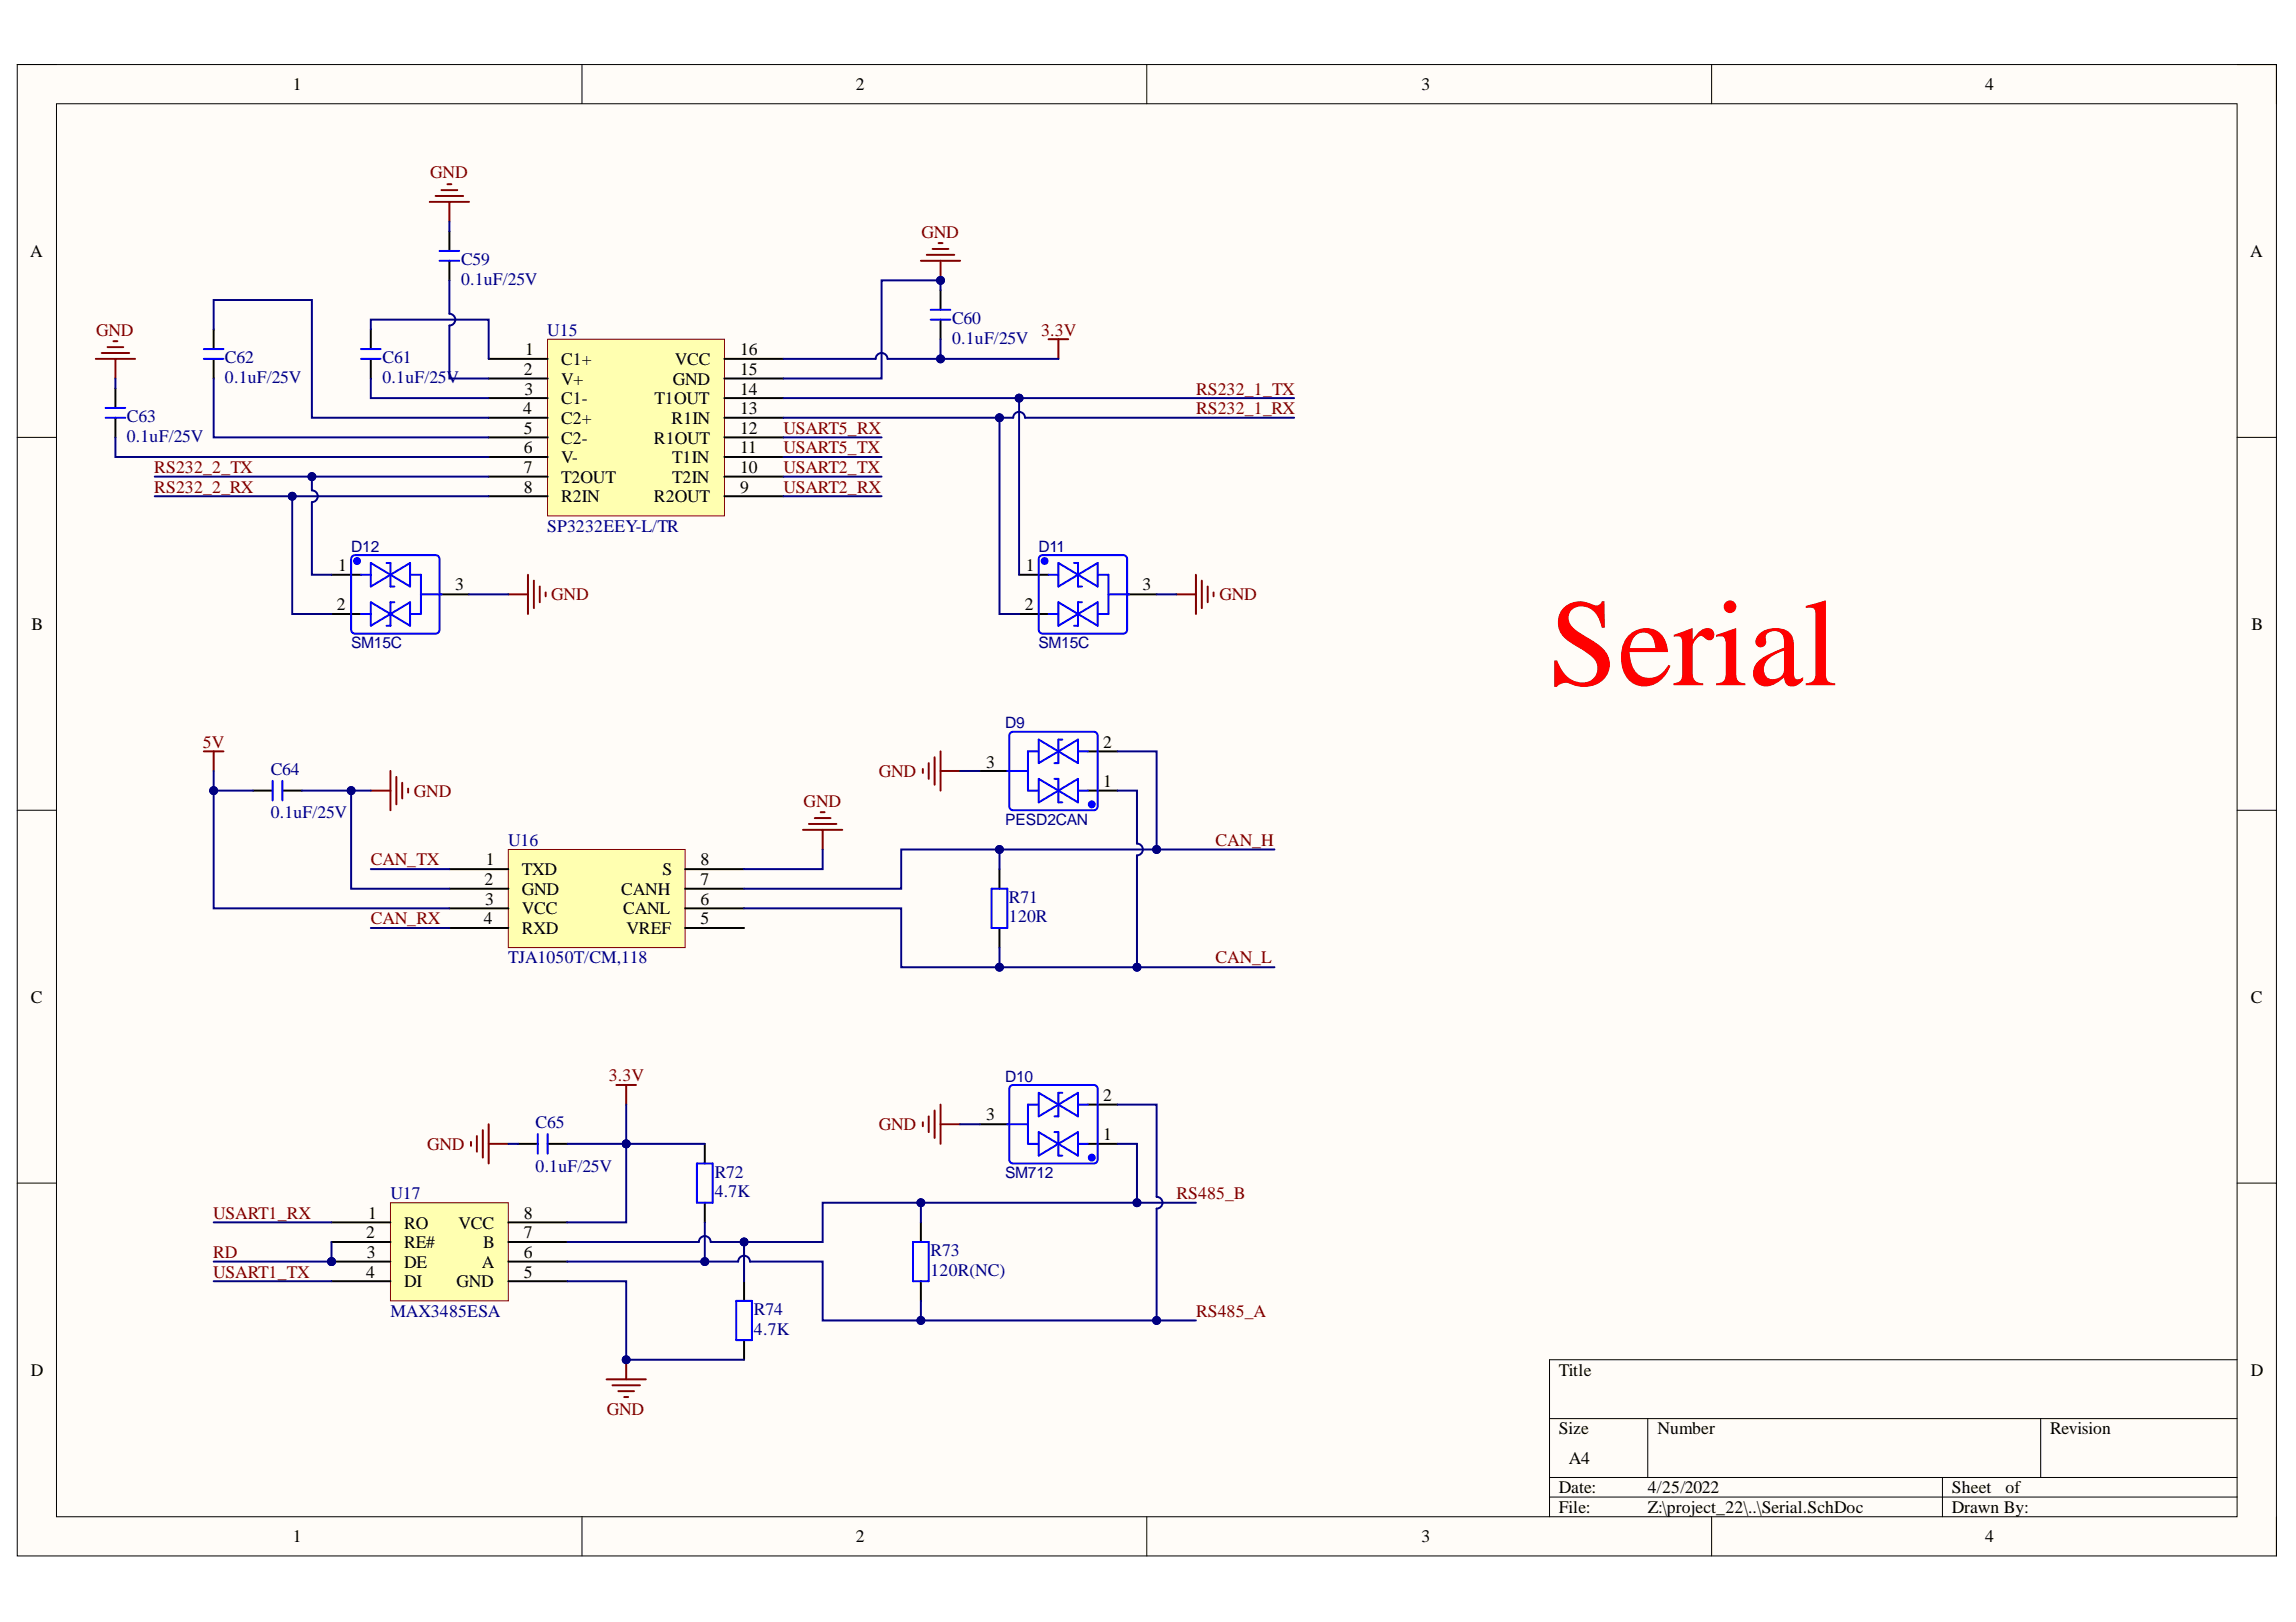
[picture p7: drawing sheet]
<svg xmlns="http://www.w3.org/2000/svg" width="297mm" height="210mm" viewBox="0 0 297 210" stroke-linecap="round" stroke-linejoin="round" font-family="sans-serif">
<defs><g id="words">
<text font-size="16.1" fill="#f00" x="200.4" y="88.7">Serial</text>
<g font-size="2.3">
<text x="37.9" y="11.7">1</text>
<text x="110.7" y="11.7">2</text>
<text x="183.9" y="11.7">3</text>
<text x="256.8" y="11.7">4</text>
<text x="3.9" y="33.3">A</text>
<text x="291.1" y="33.3">A</text>
<text x="67.9" y="46">1</text>
<text x="72.6" y="47.3">C1+</text>
<text x="87.3" y="47.3">VCC</text>
<text x="95.8" y="46">16</text>
<text x="67.7" y="53.6">4</text>
<text x="67.8" y="48.5">2</text>
<text x="67.8" y="51.1">3</text>
<text x="72.6" y="49.8">V+</text>
<text x="72.6" y="52.3">C1-</text>
<text x="84.7" y="52.3">T1OUT</text>
<text x="87.1" y="49.8">GND</text>
<text x="95.8" y="53.6">13</text>
<text x="95.8" y="51.1">14</text>
<text x="95.8" y="48.5">15</text>
<text x="67.8" y="56.1">5</text>
<text x="67.8" y="58.7">6</text>
<text x="72.6" y="54.9">C2+</text>
<text x="72.6" y="57.4">C2-</text>
<text x="72.6" y="59.9">V-</text>
<text x="84.6" y="57.4">R1OUT</text>
<text x="86.9" y="54.9">R1IN</text>
<text x="87" y="59.9">T1IN</text>
<text x="95.8" y="58.7">11</text>
<text x="95.8" y="56.1">12</text>
<text x="67.8" y="61.2">7</text>
<text x="67.8" y="63.7">8</text>
<text x="72.6" y="62.5">T2OUT</text>
<text x="72.6" y="65">R2IN</text>
<text x="84.6" y="65">R2OUT</text>
<text x="87" y="62.5">T2IN</text>
<text x="95.8" y="63.7">9</text>
<text x="95.8" y="61.2">10</text>
<text x="43.7" y="73.9">1</text>
<text x="58.9" y="76.4">3</text>
<text x="132.7" y="73.9">1</text>
<text x="147.8" y="76.4">3</text>
<text x="4.1" y="81.5">B</text>
<text x="43.6" y="79">2</text>
<text x="132.6" y="79">2</text>
<text x="291.3" y="81.5">B</text>
<text x="127.6" y="99.3">3</text>
<text x="142.7" y="101.9">1</text>
<text x="142.7" y="96.8">2</text>
<text x="62.9" y="112">1</text>
<text x="67.5" y="113.3">TXD</text>
<text x="85.7" y="113.3">S</text>
<text x="90.6" y="112">8</text>
<text x="62.6" y="119.6">4</text>
<text x="62.7" y="114.5">2</text>
<text x="62.8" y="117.1">3</text>
<text x="67.5" y="115.8">GND</text>
<text x="67.5" y="118.3">VCC</text>
<text x="80.4" y="115.8">CANH</text>
<text x="80.6" y="118.3">CANL</text>
<text x="90.6" y="119.6">5</text>
<text x="90.6" y="117.1">6</text>
<text x="90.6" y="114.5">7</text>
<text x="67.5" y="120.9">RXD</text>
<text x="81" y="120.9">VREF</text>
<text x="4" y="129.8">C</text>
<text x="291.2" y="129.8">C</text>
<text x="142.7" y="142.4">2</text>
<text x="127.6" y="145">3</text>
<text x="142.7" y="147.5">1</text>
<text x="47.4" y="160.3">2</text>
<text x="47.6" y="157.7">1</text>
<text x="52.3" y="159">RO</text>
<text x="52.3" y="161.5">RE#</text>
<text x="59.3" y="159">VCC</text>
<text x="62.5" y="161.5">B</text>
<text x="67.8" y="160.3">7</text>
<text x="67.8" y="157.7">8</text>
<text x="47.4" y="165.3">4</text>
<text x="47.5" y="162.8">3</text>
<text x="52.3" y="164.1">DE</text>
<text x="52.3" y="166.6">DI</text>
<text x="59" y="166.6">GND</text>
<text x="62.3" y="164.1">A</text>
<text x="67.8" y="165.3">5</text>
<text x="67.8" y="162.8">6</text>
<text x="4" y="178">D</text>
<text x="201.7" y="178">Title</text>
<text x="291.2" y="178">D</text>
<text x="201.7" y="185.6">Size</text>
<text x="214.5" y="185.6">Number</text>
<text x="265.2" y="185.6">Revision</text>
<text x="203" y="189.4">A4</text>
<text x="201.7" y="193.2">Date:</text>
<text x="201.7" y="195.8">File:</text>
<text x="213.2" y="193.2">4/25/2022</text>
<text x="213.2" y="195.8">Z:\project_22\..\Serial.SchDoc</text>
<text x="252.5" y="193.2">Sheet</text>
<text x="252.5" y="195.8">Drawn By:</text>
<text x="259.5" y="193.2">of</text>
<text x="37.9" y="199.6">1</text>
<text x="110.7" y="199.6">2</text>
<text x="183.9" y="199.6">3</text>
<text x="256.8" y="199.6">4</text>
</g>
<g font-size="2.3" fill="#800000">
<text x="55.7" y="23.1">GND</text>
<text x="119.2" y="30.8">GND</text>
<text x="12.4" y="43.4">GND</text>
<text x="134.7" y="43.4">3.3V</text>
<text x="154.7" y="51.1">RS232_1_TX</text>
<text x="154.7" y="53.6">RS232_1_RX</text>
<text x="101.3" y="56.1">USART5_RX</text>
<text x="101.3" y="58.7">USART5_TX</text>
<text x="20" y="61.2">RS232_2_TX</text>
<text x="20" y="63.7">RS232_2_RX</text>
<text x="101.3" y="63.7">USART2_RX</text>
<text x="101.3" y="61.2">USART2_TX</text>
<text x="71.3" y="77.7">GND</text>
<text x="157.8" y="77.7">GND</text>
<text x="26.2" y="96.8">5V</text>
<text x="113.7" y="100.6">GND</text>
<text x="53.6" y="103.1">GND</text>
<text x="104" y="104.4">GND</text>
<text x="48" y="112">CAN_TX</text>
<text x="157.3" y="109.5">CAN_H</text>
<text x="48" y="119.6">CAN_RX</text>
<text x="157.3" y="124.7">CAN_L</text>
<text x="78.8" y="139.9">3.3V</text>
<text x="55.2" y="148.9">GND</text>
<text x="113.7" y="146.2">GND</text>
<text x="152.2" y="155.2">RS485_B</text>
<text x="27.6" y="157.7">USART1_RX</text>
<text x="27.6" y="165.3">USART1_TX</text>
<text x="27.6" y="162.8">RD</text>
<text x="154.7" y="170.4">RS485_A</text>
<text x="78.5" y="183.1">GND</text>
</g>
<g font-size="2.3" fill="#000080">
<text x="59.6" y="34.3">C59</text>
<text x="59.6" y="36.9">0.1uF/25V</text>
<text x="123.2" y="41.9">C60</text>
<text x="29.1" y="47">C62</text>
<text x="49.5" y="47">C61</text>
<text x="70.8" y="43.4">U15</text>
<text x="123.2" y="44.5">0.1uF/25V</text>
<text x="29.1" y="49.5">0.1uF/25V</text>
<text x="49.5" y="49.5">0.1uF/25V</text>
<text x="16.4" y="54.6">C63</text>
<text x="16.4" y="57.1">0.1uF/25V</text>
<text x="70.8" y="68.8">SP3232EEY-L/TR</text>
<text x="35" y="100.3">C64</text>
<text x="35" y="105.9">0.1uF/25V</text>
<text x="65.7" y="109.5">U16</text>
<text x="130.5" y="116.8">R71</text>
<text x="130.5" y="119.4">120R</text>
<text x="65.7" y="124.7">TJA1050T/CM,118</text>
<text x="69.3" y="146">C65</text>
<text x="50.5" y="155.2">U17</text>
<text x="69.3" y="151.6">0.1uF/25V</text>
<text x="92.5" y="152.4">R72</text>
<text x="92.5" y="154.9">4.7K</text>
<text x="120.4" y="162.6">R73</text>
<text x="120.4" y="165.1">120R(NC)</text>
<text x="50.5" y="170.4">MAX3485ESA</text>
<text x="97.5" y="170.2">R74</text>
<text x="97.5" y="172.7">4.7K</text>
</g>
<g font-size="2" fill="#000080">
<text x="45.4" y="71.4">D12</text>
<text x="134.3" y="71.4">D11</text>
<text x="45.4" y="83.9">SM15C</text>
<text x="134.3" y="83.9">SM15C</text>
<text x="130" y="94.3">D9</text>
<text x="130" y="106.8">PESD2CAN</text>
<text x="130" y="140">D10</text>
<text x="130" y="152.4">SM712</text>
</g>
</g></defs>
<path d="M2.2 8.4h292.3v193h-292.3z" fill-rule="evenodd" fill="#fffcf8"/>
<path d="M2.2 8.4h292.3v193h-292.3z" fill="none" stroke="#000" stroke-width=".13"/>
<path d="M7.3 13.4h282.1v182.9h-282.1z" fill-rule="evenodd" fill="#fffcf8"/>
<g fill="none" stroke="#000" stroke-width=".13">
<path d="M2.2 8.3h5.1M7.3 13.4h282.1v182.9h-282.1zM75.3 8.3v5.1M148.4 8.3v5.1M221.4 8.4v5M289.4 8.4h5.1v5M2.2 56.6h5.1M289.4 56.6h5.1M2.2 104.9h5.1M289.4 104.9h5.1M2.2 153.1h5.1M289.4 153.1h5.1"/>
<path d="M289.4 176h-88.9v20.3M75.3 196.3v5.1M148.4 196.3v5.1M200.5 183.6h88.9M200.5 191.2h88.9M200.5 193.7h88.9M213.2 183.6v7.6M221.4 196.3v5.1M251.3 191.2v5.1M264 183.6v7.6M294.5 196.3v5.1"/>
</g>
<path d="M70.8 43.9h22.9v22.9h-22.9z" fill-rule="evenodd" fill="#ffffb0"/>
<path d="M70.8 43.9h22.9v22.9h-22.9z" fill="none" stroke="#800000" stroke-width=".13"/>
<g fill="none" stroke="#000" stroke-width=".25">
<path d="M58.1 29.9v2.6M58.1 33.7v2.6M121.7 37.6v2.5M14.9 50.3v2.5M14.9 54.1v2.5M27.6 42.6v2.6M27.6 46.4v2.6M48 42.6v2.6M48 46.4v2.6M63.2 46.4h7.6M63.2 49h7.6M63.2 51.5h7.6"/>
<path d="M63.2 54.1h7.6M63.2 56.6h7.6M63.2 59.1h7.6M93.7 46.4h7.6M93.7 49h7.6M93.7 51.5h7.6M93.7 54.1h7.6M93.7 56.6h7.6M93.7 59.1h7.6M121.7 41.4v2.5M63.2 61.7h7.6M63.2 64.2h7.6"/>
<path d="M93.7 61.7h7.6M93.7 64.2h7.6"/>
</g>
<g fill="none" stroke="#800000" stroke-width=".25">
<path d="M55.6 26.1h5.1M56.4 25.4h3.5M57.1 24.6h2.1M57.9 23.8h.5M58.1 26.1v2.6M119.1 33.7h5.1M119.9 33h3.6M120.7 32.2h2M121.4 31.5h.5M121.7 33.7v2.6M12.4 46.4h5.1M13.2 45.7h3.5"/>
<path d="M13.9 44.9h2M14.7 44.2h.5M14.9 46.4v2.6M135.7 43.9h2.5M136.9 43.9v2.5"/>
</g>
<path d="M56.9 33.7h2.5M56.9 32.5h2.5M13.7 54.1h2.5M13.7 52.8h2.5M26.4 46.4h2.5M26.4 45.2h2.5M46.7 46.4h2.5M46.7 45.2h2.5M120.4 41.4h2.5M120.4 40.1h2.5" fill="none" stroke="#00f" stroke-width=".25"/>
<circle cx="121.7" cy="36.3" r=".51" fill="#000080"/>
<circle cx="121.7" cy="36.3" r=".51" fill="none" stroke="#000080" stroke-width=".13"/>
<circle cx="42.9" cy="163.3" r=".51" fill="#000080"/>
<circle cx="42.9" cy="163.3" r=".51" fill="none" stroke="#000080" stroke-width=".13"/>
<path d="M50.5 155.6h15.3v12.7h-15.3z" fill-rule="evenodd" fill="#ffffb0"/>
<path d="M50.5 155.6h15.3v12.7h-15.3z" fill="none" stroke="#800000" stroke-width=".13"/>
<path d="M42.9 158.2h7.6M42.9 160.7h7.6M42.9 163.3h7.6" fill="none" stroke="#000" stroke-width=".25"/>
<circle cx="42.9" cy="163.3" r=".51" fill="#000080"/>
<circle cx="42.9" cy="163.3" r=".51" fill="none" stroke="#000080" stroke-width=".13"/>
<path d="M65.8 158.2h7.6M67 148h2.6M70.8 148h2.6M42.9 165.8h7.6M65.8 165.8h7.6M65.8 163.3h7.6M65.8 160.7h7.6" fill="none" stroke="#000" stroke-width=".25"/>
<path d="M60.9 147.8v.5M61.7 147v2M62.5 146.2v3.6M63.2 145.5v5.1M63.2 148h2.6M79.7 140.4h2.6M81 140.4v2.5M78.5 178.5h5.1M79.2 179.3h3.6M81 176v2.5M80 180h2M80.8 180.8h.5" fill="none" stroke="#800000" stroke-width=".25"/>
<path d="M69.6 146.8v2.5M70.8 146.8v2.5" fill="none" stroke="#00f" stroke-width=".25"/>
<circle cx="81" cy="176" r=".51" fill="#000080"/>
<circle cx="81" cy="176" r=".51" fill="none" stroke="#000080" stroke-width=".13"/>
<path d="M91.2 148v2.6M91.2 155.6v2.6M119.1 158.2v2.5M96.3 165.8v2.5M96.3 173.4v2.6M119.1 165.8v2.5" fill="none" stroke="#000" stroke-width=".25"/>
<path d="M90.2 150.6h2v5h-2zM95.2 168.3h2.1v5.1h-2.1zM118.1 160.7h2.1v5.1h-2.1z" fill="none" stroke="#00f" stroke-width=".25"/>
<path d="M65.8 109.9h22.8v12.7h-22.8z" fill-rule="evenodd" fill="#ffffb0"/>
<path d="M65.8 109.9h22.8v12.7h-22.8z" fill="none" stroke="#800000" stroke-width=".13"/>
<g fill="none" stroke="#000" stroke-width=".25">
<path d="M126.8 99.8h3.8M140.7 97.2h3.9M32.7 102.3h2.6M36.5 102.3h2.6M58.1 112.5h7.7M58.1 115h7.7M58.1 117.6h7.7M88.6 112.5h7.7M88.6 115h7.7M88.6 117.6h7.7M129.3 112.5v2.5M140.7 102.3h3.9"/>
<path d="M58.1 120.1h7.7M88.6 120.1h7.7M129.3 120.1v2.5"/>
</g>
<path d="M26.4 97.2h2.5M27.6 97.2v2.6M50.5 99.8v5.1M48 102.3h2.5M51.3 100.5v3.6M52 101.3v2M52.8 102.1v.5M103.9 107.4h5.1M104.6 106.6h3.6M105.4 105.9h2M106.2 105.1h.5M106.4 107.4v2.5" fill="none" stroke="#800000" stroke-width=".25"/>
<path d="M130.6 94.9l.2-.1 .3-.1h10.4l.3 .1 .1 .1 .1 .3v9.1l-.1 .3-.1 .2-.3 .1h-10.4l-.3-.1-.2-.2v-.3v-9.1zM35.3 101v2.6M36.5 101v2.6M128.3 115h2v5.1h-2z" fill="none" stroke="#00f" stroke-width=".25"/>
<circle cx="141.2" cy="104.1" r=".38" fill="#00f"/>
<g fill="none" stroke="#00f" stroke-width=".25">
<path d="M130.3 99.8h2.6M134.3 97.2h-1.3v5.1h1.3M134.4 95.7l5.1 3.1v-3.1l-5.1 3.1zM137.4 95.7h-.5v3.1h-.5M139.5 97.2h1.2M134.4 100.8l5.1 3v-3l-5.1 3zM136.4 100.8h.5v3h.5M139.5 102.3h1.2M130.6 140.7l.2-.2 .3-.1h10.4l.3 .1 .1 .2 .1 .2v9.2l-.1 .2-.1 .2-.3 .1h-10.4l-.3-.1-.2-.2v-.2v-9.2z"/>
<circle cx="141.2" cy="104.1" r=".38"/>
</g>
<path d="M119.4 99.5v.5M120.2 98.8v2M120.9 98v3.6M121.7 97.2v5.1M121.7 99.8h2.5M119.4 145.2v.5M120.2 144.5v2M120.9 143.7v3.6M121.7 142.9v5.1M121.7 145.5h2.5" fill="none" stroke="#800000" stroke-width=".25"/>
<path d="M126.8 145.5h3.8M140.7 148h3.9M140.7 142.9h3.9" fill="none" stroke="#000" stroke-width=".25"/>
<circle cx="141.2" cy="149.8" r=".38" fill="#00f"/>
<g fill="none" stroke="#00f" stroke-width=".25">
<path d="M134.5 72.1l.1-.2 .3-.1h10.4l.3 .1 .2 .2v.2v9.2v.2l-.2 .2-.3 .1h-10.4l-.3-.1-.1-.2-.1-.2v-9.2zM130.3 145.5h2.6M134.3 142.9h-1.3v5.1h1.3M134.4 146.5l5.1 3.1v-3.1l-5.1 3.1zM134.4 141.4l5.1 3.1v-3.1l-5.1 3.1zM136.4 146.5h.5v3.1h.5M137.4 141.4h-.5v3.1h-.5M139.5 148h1.2M139.5 142.9h1.2"/>
<circle cx="141.2" cy="149.8" r=".38"/>
</g>
<path d="M131.8 74.4h3.9M131.8 79.5h3.9M145.8 76.9h3.8" fill="none" stroke="#000" stroke-width=".25"/>
<circle cx="135.1" cy="72.6" r=".38" fill="#00f"/>
<g fill="none" stroke="#00f" stroke-width=".25">
<path d="M45.5 72.1l.2-.2 .2-.1h10.5l.2 .1 .2 .2 .1 .2v9.2l-.1 .2-.2 .2-.2 .1h-10.5l-.2-.1-.2-.2-.1-.2v-9.2zM135.7 74.4h1.2M135.7 79.5h1.2M136.9 72.9l5.1 3v-3l-5.1 3zM136.9 77.9v3.1l5.1-3.1v3.1zM139 72.9h.5v3h.5M140 77.9h-.5v3.1h-.5M142.1 74.4h1.3v5.1h-1.3M143.5 76.9h2.6"/>
<circle cx="135.1" cy="72.6" r=".38"/>
</g>
<path d="M42.9 74.4h3.8M42.9 79.5h3.8M56.9 76.9h3.8" fill="none" stroke="#000" stroke-width=".25"/>
<circle cx="46.2" cy="72.6" r=".38" fill="#00f"/>
<g fill="none" stroke="#00f" stroke-width=".25">
<path d="M46.7 74.4h1.3M46.7 79.5h1.3M48 72.9l5.1 3v-3l-5.1 3zM48 77.9l5.1 3.1v-3.1l-5.1 3.1zM50 72.9h.5v3h.5M51 77.9h-.5v3.1h-.5M53.2 74.4h1.3v5.1h-1.3M54.6 76.9h2.5"/>
<circle cx="46.2" cy="72.6" r=".38"/>
</g>
<path d="M65.8 76.9h2.5M68.3 74.4v5.1M69.1 75.1v3.6M69.8 75.9v2M70.6 76.7v.5M152.2 76.9h2.5M154.7 74.4v5.1M155.5 75.1v3.6M156.2 75.9v2M157 76.7v.5" fill="none" stroke="#800000" stroke-width=".25"/>
<path d="M58.1 36.3v4.3a.76 .76 0 0 1 .8 .8 .76 .76 0 0 1-.8 .7v6.9h5.1M58.1 28.7v1.2M48 49v2.5h15.2M48 42.6v-1.2h15.2v5M101.3 59.1h12.8M101.3 56.6h12.8M27.6 158.2h15.3M65.8 148h1.2M42.9 160.7v2.6h-15.3" fill="none" stroke="#000080" stroke-width=".25"/>
<circle cx="42.9" cy="163.3" r=".51" fill="#000080"/>
<circle cx="42.9" cy="163.3" r=".51" fill="none" stroke="#000080" stroke-width=".13"/>
<path d="M91.2 158.2v5.1M27.6 165.8h15.3" fill="none" stroke="#000080" stroke-width=".25"/>
<circle cx="91.2" cy="163.3" r=".51" fill="#000080"/>
<circle cx="91.2" cy="163.3" r=".51" fill="none" stroke="#000080" stroke-width=".13"/>
<path d="M96.3 160.7v5.1" fill="none" stroke="#000080" stroke-width=".25"/>
<circle cx="96.3" cy="160.7" r=".51" fill="#000080"/>
<circle cx="96.3" cy="160.7" r=".51" fill="none" stroke="#000080" stroke-width=".13"/>
<path d="M81 148h10.2" fill="none" stroke="#000080" stroke-width=".25"/>
<circle cx="81" cy="148" r=".51" fill="#000080"/>
<circle cx="81" cy="148" r=".51" fill="none" stroke="#000080" stroke-width=".13"/>
<path d="M81 142.9v5.1" fill="none" stroke="#000080" stroke-width=".25"/>
<circle cx="81" cy="148" r=".51" fill="#000080"/>
<circle cx="81" cy="148" r=".51" fill="none" stroke="#000080" stroke-width=".13"/>
<path d="M73.4 148h7.6v10.2h-7.6" fill="none" stroke="#000080" stroke-width=".25"/>
<circle cx="81" cy="148" r=".51" fill="#000080"/>
<circle cx="81" cy="148" r=".51" fill="none" stroke="#000080" stroke-width=".13"/>
<path d="M73.4 165.8h7.6v10.2h15.3" fill="none" stroke="#000080" stroke-width=".25"/>
<circle cx="81" cy="176" r=".51" fill="#000080"/>
<circle cx="81" cy="176" r=".51" fill="none" stroke="#000080" stroke-width=".13"/>
<path d="M119.1 155.6v2.6" fill="none" stroke="#000080" stroke-width=".25"/>
<circle cx="119.1" cy="155.6" r=".51" fill="#000080"/>
<circle cx="119.1" cy="155.6" r=".51" fill="none" stroke="#000080" stroke-width=".13"/>
<path d="M119.1 168.3v2.6" fill="none" stroke="#000080" stroke-width=".25"/>
<circle cx="119.1" cy="170.9" r=".51" fill="#000080"/>
<circle cx="119.1" cy="170.9" r=".51" fill="none" stroke="#000080" stroke-width=".13"/>
<path d="M45.4 102.3v12.7h12.7M48 112.5h10.1M48 120.1h10.1" fill="none" stroke="#000080" stroke-width=".25"/>
<circle cx="45.4" cy="102.3" r=".51" fill="#000080"/>
<circle cx="45.4" cy="102.3" r=".51" fill="none" stroke="#000080" stroke-width=".13"/>
<path d="M32.7 102.3h-5.1v15.3h30.5" fill="none" stroke="#000080" stroke-width=".25"/>
<circle cx="27.6" cy="102.3" r=".51" fill="#000080"/>
<circle cx="27.6" cy="102.3" r=".51" fill="none" stroke="#000080" stroke-width=".13"/>
<path d="M27.6 99.8v2.5" fill="none" stroke="#000080" stroke-width=".25"/>
<circle cx="27.6" cy="102.3" r=".51" fill="#000080"/>
<circle cx="27.6" cy="102.3" r=".51" fill="none" stroke="#000080" stroke-width=".13"/>
<path d="M39.1 102.3h8.9" fill="none" stroke="#000080" stroke-width=".25"/>
<circle cx="45.4" cy="102.3" r=".51" fill="#000080"/>
<circle cx="45.4" cy="102.3" r=".51" fill="none" stroke="#000080" stroke-width=".13"/>
<path d="M106.4 109.9v2.6h-10.1M129.3 122.6v2.6" fill="none" stroke="#000080" stroke-width=".25"/>
<circle cx="129.3" cy="125.2" r=".51" fill="#000080"/>
<circle cx="129.3" cy="125.2" r=".51" fill="none" stroke="#000080" stroke-width=".13"/>
<path d="M96.3 117.6h20.3v7.6h48.3" fill="none" stroke="#000080" stroke-width=".25"/>
<circle cx="129.3" cy="125.2" r=".51" fill="#000080"/>
<circle cx="129.3" cy="125.2" r=".51" fill="none" stroke="#000080" stroke-width=".13"/>
<circle cx="147.1" cy="125.2" r=".51" fill="#000080"/>
<circle cx="147.1" cy="125.2" r=".51" fill="none" stroke="#000080" stroke-width=".13"/>
<path d="M129.3 109.9v2.6" fill="none" stroke="#000080" stroke-width=".25"/>
<circle cx="129.3" cy="109.9" r=".51" fill="#000080"/>
<circle cx="129.3" cy="109.9" r=".51" fill="none" stroke="#000080" stroke-width=".13"/>
<path d="M121.7 43.9v2.5M101.3 61.7h12.8M101.3 64.2h12.8" fill="none" stroke="#000080" stroke-width=".25"/>
<circle cx="121.7" cy="46.4" r=".51" fill="#000080"/>
<circle cx="121.7" cy="46.4" r=".51" fill="none" stroke="#000080" stroke-width=".13"/>
<path d="M121.7 37.6v-1.3h-7.6v12.7h-12.8" fill="none" stroke="#000080" stroke-width=".25"/>
<circle cx="121.7" cy="36.3" r=".51" fill="#000080"/>
<circle cx="121.7" cy="36.3" r=".51" fill="none" stroke="#000080" stroke-width=".13"/>
<path d="M101.3 46.4h12a.76 .76 0 0 1 .8-.7 .76 .76 0 0 1 .7 .7h22.1" fill="none" stroke="#000080" stroke-width=".25"/>
<circle cx="121.7" cy="46.4" r=".51" fill="#000080"/>
<circle cx="121.7" cy="46.4" r=".51" fill="none" stroke="#000080" stroke-width=".13"/>
<path d="M154.7 155.6h-48.3v5.1h-14.5a.76 .76 0 0 0-.7-.7 .76 .76 0 0 0-.8 .7h-17" fill="none" stroke="#000080" stroke-width=".25"/>
<circle cx="96.3" cy="160.7" r=".51" fill="#000080"/>
<circle cx="96.3" cy="160.7" r=".51" fill="none" stroke="#000080" stroke-width=".13"/>
<circle cx="119.1" cy="155.6" r=".51" fill="#000080"/>
<circle cx="119.1" cy="155.6" r=".51" fill="none" stroke="#000080" stroke-width=".13"/>
<circle cx="147.1" cy="155.6" r=".51" fill="#000080"/>
<circle cx="147.1" cy="155.6" r=".51" fill="none" stroke="#000080" stroke-width=".13"/>
<path d="M73.4 163.3h22.1a.76 .76 0 0 1 .8-.8 .76 .76 0 0 1 .7 .8h9.4v7.6h48.3" fill="none" stroke="#000080" stroke-width=".25"/>
<circle cx="91.2" cy="163.3" r=".51" fill="#000080"/>
<circle cx="91.2" cy="163.3" r=".51" fill="none" stroke="#000080" stroke-width=".13"/>
<circle cx="119.1" cy="170.9" r=".51" fill="#000080"/>
<circle cx="119.1" cy="170.9" r=".51" fill="none" stroke="#000080" stroke-width=".13"/>
<circle cx="149.6" cy="170.9" r=".51" fill="#000080"/>
<circle cx="149.6" cy="170.9" r=".51" fill="none" stroke="#000080" stroke-width=".13"/>
<path d="M124.2 99.8h2.6M164.9 109.9h-48.3v5.1h-20.3" fill="none" stroke="#000080" stroke-width=".25"/>
<circle cx="129.3" cy="109.9" r=".51" fill="#000080"/>
<circle cx="129.3" cy="109.9" r=".51" fill="none" stroke="#000080" stroke-width=".13"/>
<circle cx="149.6" cy="109.9" r=".51" fill="#000080"/>
<circle cx="149.6" cy="109.9" r=".51" fill="none" stroke="#000080" stroke-width=".13"/>
<path d="M124.2 145.5h2.6M144.6 148h2.5v7.6" fill="none" stroke="#000080" stroke-width=".25"/>
<circle cx="147.1" cy="155.6" r=".51" fill="#000080"/>
<circle cx="147.1" cy="155.6" r=".51" fill="none" stroke="#000080" stroke-width=".13"/>
<path d="M144.6 142.9h5v12a.76 .76 0 0 1 .8 .7 .76 .76 0 0 1-.8 .8v14.5" fill="none" stroke="#000080" stroke-width=".25"/>
<circle cx="149.6" cy="170.9" r=".51" fill="#000080"/>
<circle cx="149.6" cy="170.9" r=".51" fill="none" stroke="#000080" stroke-width=".13"/>
<path d="M14.9 56.6v2.5h48.3M14.9 49v1.3M27.6 42.6v-3.8h12.7v15.3h22.9M27.6 49v7.6h35.6M20 64.2h43.2" fill="none" stroke="#000080" stroke-width=".25"/>
<circle cx="37.8" cy="64.2" r=".51" fill="#000080"/>
<circle cx="37.8" cy="64.2" r=".51" fill="none" stroke="#000080" stroke-width=".13"/>
<path d="M20 61.7h43.2M60.7 76.9h5.1" fill="none" stroke="#000080" stroke-width=".25"/>
<circle cx="40.3" cy="61.7" r=".51" fill="#000080"/>
<circle cx="40.3" cy="61.7" r=".51" fill="none" stroke="#000080" stroke-width=".13"/>
<path d="M37.8 64.2v15.3h5.1" fill="none" stroke="#000080" stroke-width=".25"/>
<circle cx="37.8" cy="64.2" r=".51" fill="#000080"/>
<circle cx="37.8" cy="64.2" r=".51" fill="none" stroke="#000080" stroke-width=".13"/>
<path d="M40.3 61.7v1.8a.76 .76 0 0 1 .8 .7 .76 .76 0 0 1-.8 .8v9.4h2.6" fill="none" stroke="#000080" stroke-width=".25"/>
<circle cx="40.3" cy="61.7" r=".51" fill="#000080"/>
<circle cx="40.3" cy="61.7" r=".51" fill="none" stroke="#000080" stroke-width=".13"/>
<path d="M131.8 51.5v22.9" fill="none" stroke="#000080" stroke-width=".25"/>
<circle cx="131.8" cy="51.5" r=".51" fill="#000080"/>
<circle cx="131.8" cy="51.5" r=".51" fill="none" stroke="#000080" stroke-width=".13"/>
<path d="M129.3 54.1v25.4h2.5" fill="none" stroke="#000080" stroke-width=".25"/>
<circle cx="129.3" cy="54.1" r=".51" fill="#000080"/>
<circle cx="129.3" cy="54.1" r=".51" fill="none" stroke="#000080" stroke-width=".13"/>
<path d="M101.3 54.1h29.8a.76 .76 0 0 1 .7-.8 .76 .76 0 0 1 .8 .8h34.8M149.6 76.9h2.6" fill="none" stroke="#000080" stroke-width=".25"/>
<circle cx="129.3" cy="54.1" r=".51" fill="#000080"/>
<circle cx="129.3" cy="54.1" r=".51" fill="none" stroke="#000080" stroke-width=".13"/>
<path d="M101.3 51.5h66.1" fill="none" stroke="#000080" stroke-width=".25"/>
<circle cx="131.8" cy="51.5" r=".51" fill="#000080"/>
<circle cx="131.8" cy="51.5" r=".51" fill="none" stroke="#000080" stroke-width=".13"/>
<path d="M144.6 102.3h2.5v6.9a.76 .76 0 0 1 .8 .7 .76 .76 0 0 1-.8 .8v14.5" fill="none" stroke="#000080" stroke-width=".25"/>
<circle cx="147.1" cy="125.2" r=".51" fill="#000080"/>
<circle cx="147.1" cy="125.2" r=".51" fill="none" stroke="#000080" stroke-width=".13"/>
<path d="M144.6 97.2h5v12.7" fill="none" stroke="#000080" stroke-width=".25"/>
<circle cx="149.6" cy="109.9" r=".51" fill="#000080"/>
<circle cx="149.6" cy="109.9" r=".51" fill="none" stroke="#000080" stroke-width=".13"/>
<use href="#words"/>
</svg>
